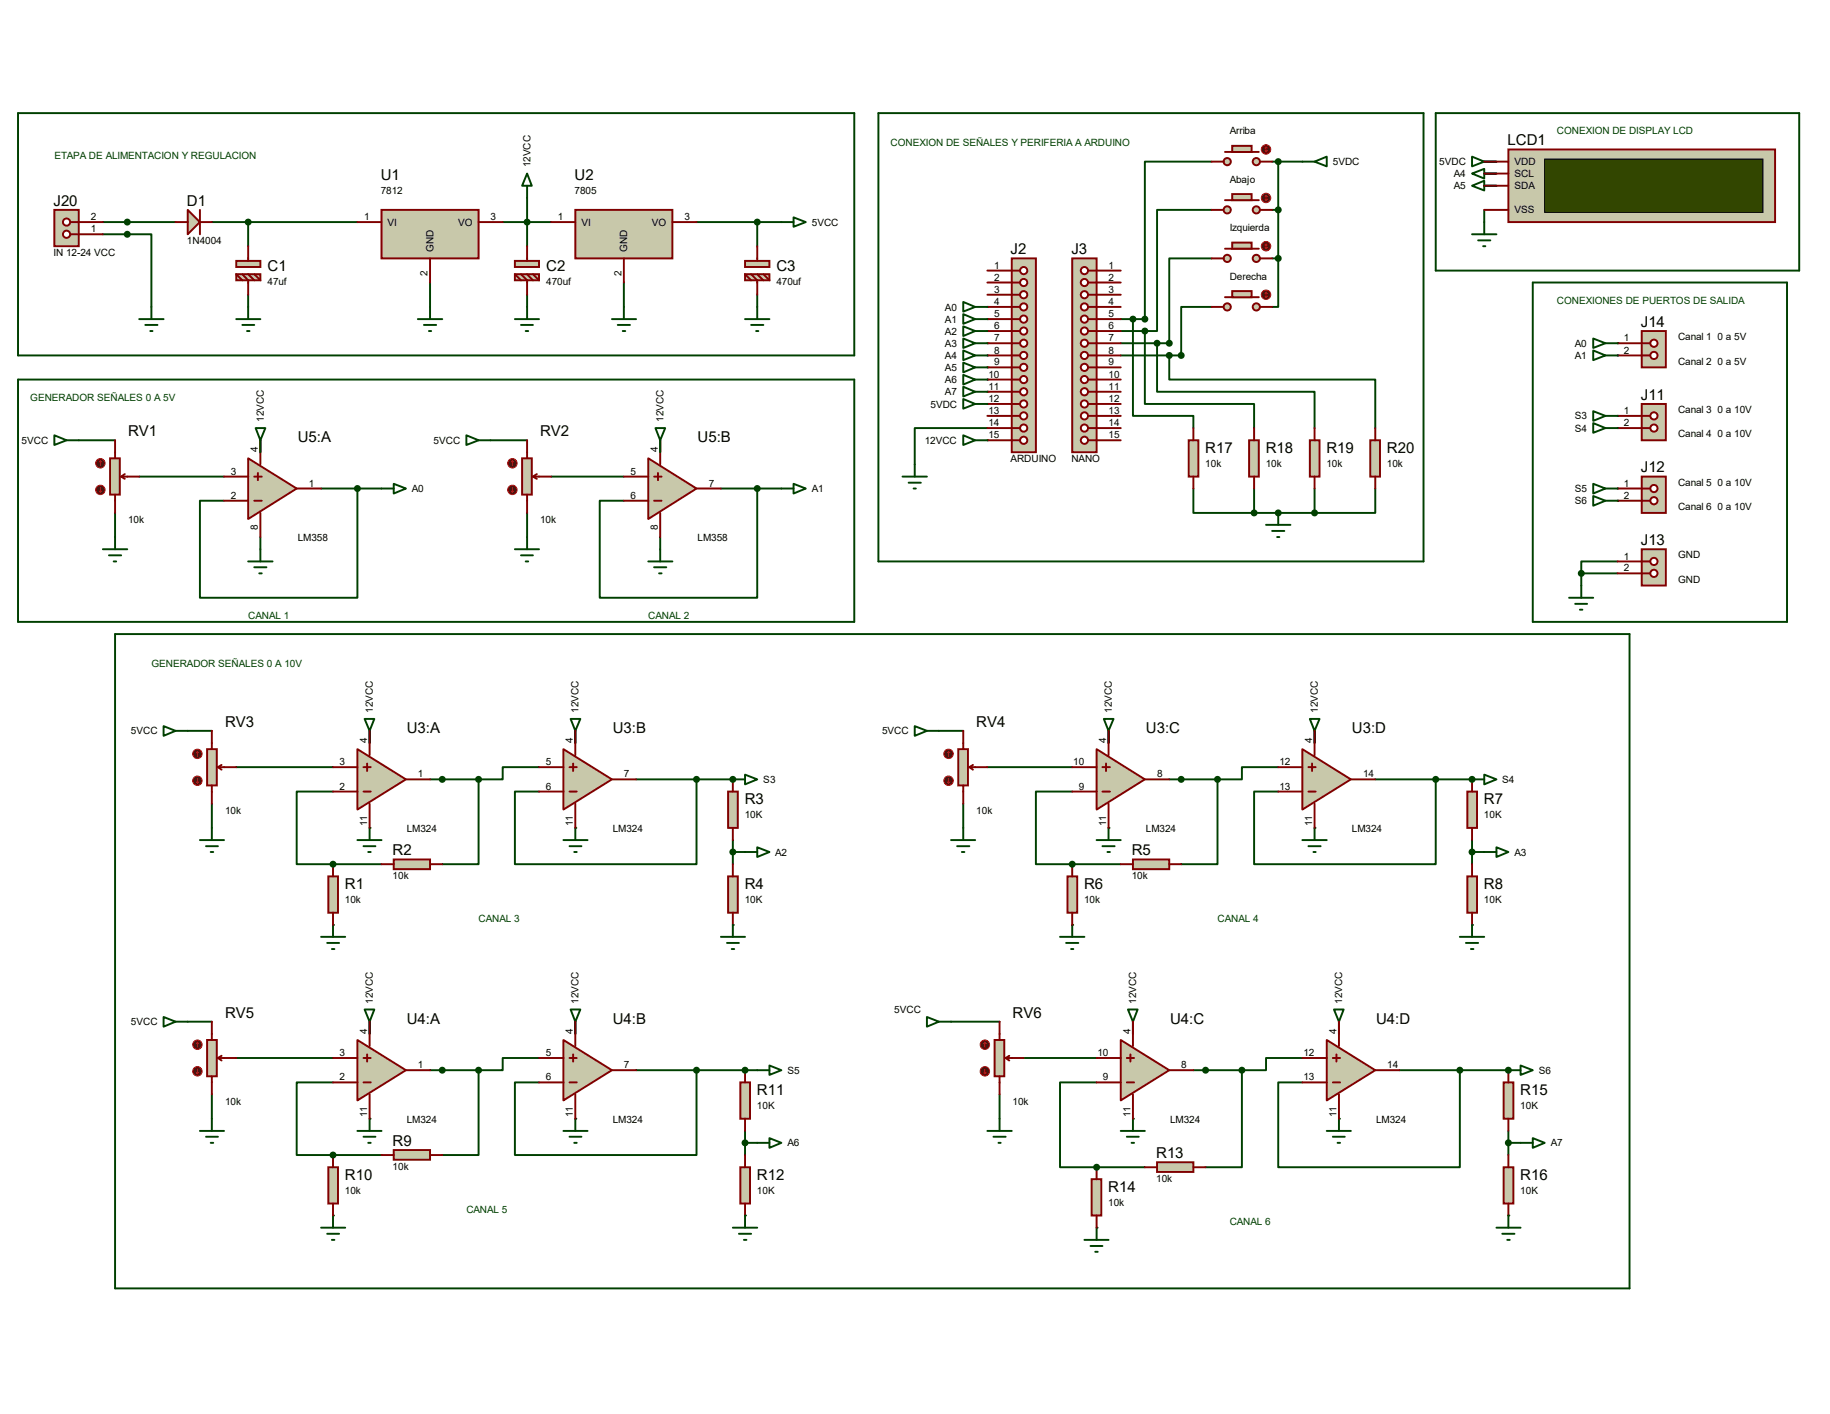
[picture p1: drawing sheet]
<svg xmlns="http://www.w3.org/2000/svg" width="279mm" height="216mm" viewBox="0 0 279 216" stroke-linecap="round" stroke-linejoin="round" font-family="sans-serif">
<defs><g id="words">
<g font-size="2.3">
<text x="230.2" y="22.1">LCD1</text>
<text x="58.1" y="27.5">U1</text>
<text x="87.7" y="27.5">U2</text>
<text x="8.2" y="31.4">J20</text>
<text x="28.5" y="31.4">D1</text>
<text x="40.9" y="41.4">C1</text>
<text x="83.4" y="41.4">C2</text>
<text x="118.5" y="41.4">C3</text>
<text x="154.3" y="38.8">J2</text>
<text x="163.6" y="38.8">J3</text>
<text x="250.5" y="49.9">J14</text>
<text x="250.5" y="61">J11</text>
<text x="19.6" y="66.5">RV1</text>
<text x="45.5" y="67.5">U5:A</text>
<text x="82.5" y="66.5">RV2</text>
<text x="106.5" y="67.5">U5:B</text>
<text x="184" y="69.1">R17</text>
<text x="193.3" y="69.1">R18</text>
<text x="202.5" y="69.1">R19</text>
<text x="211.8" y="69.1">R20</text>
<text x="250.5" y="72.1">J12</text>
<text x="250.5" y="83.2">J13</text>
<text x="34.4" y="111">RV3</text>
<text x="62.1" y="111.9">U3:A</text>
<text x="93.6" y="111.9">U3:B</text>
<text x="149.1" y="111">RV4</text>
<text x="175" y="111.9">U3:C</text>
<text x="206.4" y="111.9">U3:D</text>
<text x="113.7" y="122.8">R3</text>
<text x="226.6" y="122.8">R7</text>
<text x="59.9" y="130.6">R2</text>
<text x="172.8" y="130.6">R5</text>
<text x="52.7" y="135.7">R1</text>
<text x="113.7" y="135.7">R4</text>
<text x="165.5" y="135.7">R6</text>
<text x="226.6" y="135.7">R8</text>
<text x="34.4" y="155.4">RV5</text>
<text x="154.6" y="155.4">RV6</text>
<text x="62.1" y="156.3">U4:A</text>
<text x="93.6" y="156.3">U4:B</text>
<text x="178.6" y="156.3">U4:C</text>
<text x="210.1" y="156.3">U4:D</text>
<text x="115.6" y="167.2">R11</text>
<text x="232.1" y="167.2">R15</text>
<text x="59.9" y="175">R9</text>
<text x="176.5" y="176.8">R13</text>
<text x="52.7" y="180.1">R10</text>
<text x="115.6" y="180.1">R12</text>
<text x="169.2" y="182">R14</text>
<text x="232.1" y="180.1">R16</text>
</g>
<g font-size="1.5" fill="#004000">
<text x="136" y="22.4">CONEXION DE SEÑALES Y PERIFERIA A ARDUINO</text>
<text x="237.7" y="20.5">CONEXION DE DISPLAY LCD</text>
<text x="8.3" y="24.2">ETAPA DE ALIMENTACION Y REGULACION</text>
<text x="237.7" y="46.4">CONEXIONES DE PUERTOS DE SALIDA</text>
<text x="4.6" y="61.2">GENERADOR SEÑALES 0 A 5V</text>
<text x="37.9" y="94.5">CANAL 1</text>
<text x="99" y="94.5">CANAL 2</text>
<text x="23.1" y="101.9">GENERADOR SEÑALES 0 A 10V</text>
<text x="73.1" y="140.8">CANAL 3</text>
<text x="185.9" y="140.8">CANAL 4</text>
<text x="71.2" y="185.2">CANAL 5</text>
<text x="187.7" y="187">CANAL 6</text>
</g>
<g font-size="1.5">
<text x="187.7" y="20.5">Arriba</text>
<text x="58.1" y="29.6">7812</text>
<text x="81" y="25.6" transform="rotate(-90 81 25.6)">12VCC</text>
<text x="87.7" y="29.6">7805</text>
<text x="187.7" y="27.9">Abajo</text>
<text x="203.5" y="25.2">5VDC</text>
<text x="219.8" y="25.2">5VDC</text>
<text x="222" y="27.1">A4</text>
<text x="222" y="28.9">A5</text>
<text x="231.2" y="27.1">SCL</text>
<text x="231.2" y="25.2">VDD</text>
<text x="231.2" y="28.9">SDA</text>
<text x="13.8" y="35.5">1</text>
<text x="13.8" y="33.6">2</text>
<text x="55.6" y="33.6">1</text>
<text x="59.2" y="34.5">VI</text>
<text x="69.9" y="34.5">VO</text>
<text x="74.9" y="33.6">3</text>
<text x="85.2" y="33.6">1</text>
<text x="88.8" y="34.5">VI</text>
<text x="99.5" y="34.5">VO</text>
<text x="104.5" y="33.6">3</text>
<text x="124" y="34.5">5VCC</text>
<text x="187.7" y="35.3">Izquierda</text>
<text x="231.2" y="32.6">VSS</text>
<text x="8.2" y="39.2">IN 12-24 VCC</text>
<text x="28.5" y="37.3">1N4004</text>
<text x="66.2" y="38.5" transform="rotate(-90 66.2 38.5)">GND</text>
<text x="95.8" y="38.5" transform="rotate(-90 95.8 38.5)">GND</text>
<text x="151.8" y="41">1</text>
<text x="169.2" y="41">1</text>
<text x="40.9" y="43.5">47uf</text>
<text x="65.3" y="42.2" transform="rotate(-90 65.3 42.2)">2</text>
<text x="83.4" y="43.5">470uf</text>
<text x="94.9" y="42.2" transform="rotate(-90 94.9 42.2)">2</text>
<text x="118.5" y="43.5">470uf</text>
<text x="144.3" y="47.4">A0</text>
<text x="151.8" y="42.8">2</text>
<text x="151.8" y="44.7">3</text>
<text x="151.8" y="46.6">4</text>
<text x="169.2" y="42.8">2</text>
<text x="169.2" y="44.7">3</text>
<text x="169.2" y="46.6">4</text>
<text x="187.7" y="42.7">Derecha</text>
<text x="144.3" y="49.3">A1</text>
<text x="144.3" y="51.1">A2</text>
<text x="144.3" y="53">A3</text>
<text x="151.8" y="48.4">5</text>
<text x="151.8" y="50.2">6</text>
<text x="151.8" y="52.1">7</text>
<text x="151.8" y="54">8</text>
<text x="169.2" y="48.4">5</text>
<text x="169.2" y="50.2">6</text>
<text x="169.2" y="52.1">7</text>
<text x="169.2" y="54">8</text>
<text x="240.5" y="53">A0</text>
<text x="247.9" y="52.1">1</text>
<text x="247.9" y="54">2</text>
<text x="256.2" y="51.9">Canal 1 0 a 5V</text>
<text x="144.3" y="54.8">A4</text>
<text x="144.3" y="56.6">A5</text>
<text x="144.3" y="58.5">A6</text>
<text x="150.9" y="57.7">10</text>
<text x="150.9" y="59.5">11</text>
<text x="151.8" y="55.8">9</text>
<text x="169.2" y="55.8">9</text>
<text x="169.2" y="57.7">10</text>
<text x="169.2" y="59.5">11</text>
<text x="240.5" y="54.8">A1</text>
<text x="256.2" y="55.7">Canal 2 0 a 5V</text>
<text x="40.3" y="64.4" transform="rotate(-90 40.3 64.4)">12VCC</text>
<text x="101.3" y="64.4" transform="rotate(-90 101.3 64.4)">12VCC</text>
<text x="142.1" y="62.2">5VDC</text>
<text x="144.3" y="60.4">A7</text>
<text x="150.9" y="61.4">12</text>
<text x="150.9" y="63.2">13</text>
<text x="150.9" y="65.1">14</text>
<text x="169.2" y="61.4">12</text>
<text x="169.2" y="63.2">13</text>
<text x="169.2" y="65.1">14</text>
<text x="240.5" y="64.1">S3</text>
<text x="240.5" y="65.9">S4</text>
<text x="247.9" y="63.2">1</text>
<text x="247.9" y="65.1">2</text>
<text x="256.2" y="63.1">Canal 3 0 a 10V</text>
<text x="3.3" y="67.8">5VCC</text>
<text x="39.4" y="69" transform="rotate(-90 39.4 69)">4</text>
<text x="66.2" y="67.8">5VCC</text>
<text x="100.4" y="69" transform="rotate(-90 100.4 69)">4</text>
<text x="141.2" y="67.8">12VCC</text>
<text x="150.9" y="66.9">15</text>
<text x="154.3" y="70.6">ARDUINO</text>
<text x="163.6" y="70.6">NANO</text>
<text x="169.2" y="66.9">15</text>
<text x="184" y="71.2">10k</text>
<text x="193.3" y="71.2">10k</text>
<text x="202.5" y="71.2">10k</text>
<text x="211.8" y="71.2">10k</text>
<text x="256.2" y="66.8">Canal 4 0 a 10V</text>
<text x="35.2" y="72.5">3</text>
<text x="35.2" y="76.2">2</text>
<text x="47.2" y="74.3">1</text>
<text x="62.9" y="75.1">A0</text>
<text x="96.3" y="72.5">5</text>
<text x="96.3" y="76.2">6</text>
<text x="108.2" y="74.3">7</text>
<text x="124" y="75.1">A1</text>
<text x="240.5" y="75.1">S5</text>
<text x="240.5" y="77">S6</text>
<text x="247.9" y="74.3">1</text>
<text x="247.9" y="76.2">2</text>
<text x="256.2" y="74.2">Canal 5 0 a 10V</text>
<text x="256.2" y="77.9">Canal 6 0 a 10V</text>
<text x="19.6" y="79.8">10k</text>
<text x="39.4" y="81" transform="rotate(-90 39.4 81)">8</text>
<text x="45.5" y="82.6">LM358</text>
<text x="82.5" y="79.8">10k</text>
<text x="100.4" y="81" transform="rotate(-90 100.4 81)">8</text>
<text x="106.5" y="82.6">LM358</text>
<text x="247.9" y="85.4">1</text>
<text x="247.9" y="87.2">2</text>
<text x="256.2" y="85.3">GND</text>
<text x="256.2" y="88.9">GND</text>
<text x="20" y="112.1">5VCC</text>
<text x="56" y="113.4" transform="rotate(-90 56 113.4)">4</text>
<text x="56.9" y="108.8" transform="rotate(-90 56.9 108.8)">12VCC</text>
<text x="87.5" y="113.4" transform="rotate(-90 87.5 113.4)">4</text>
<text x="88.3" y="108.8" transform="rotate(-90 88.3 108.8)">12VCC</text>
<text x="134.7" y="112.1">5VCC</text>
<text x="168.9" y="113.4" transform="rotate(-90 168.9 113.4)">4</text>
<text x="169.8" y="108.8" transform="rotate(-90 169.8 108.8)">12VCC</text>
<text x="200.3" y="113.4" transform="rotate(-90 200.3 113.4)">4</text>
<text x="201.2" y="108.8" transform="rotate(-90 201.2 108.8)">12VCC</text>
<text x="51.9" y="116.8">3</text>
<text x="63.8" y="118.7">1</text>
<text x="83.3" y="116.8">5</text>
<text x="95.2" y="118.7">7</text>
<text x="116.5" y="119.5">S3</text>
<text x="163.9" y="116.8">10</text>
<text x="176.7" y="118.7">8</text>
<text x="195.3" y="116.8">12</text>
<text x="208.1" y="118.7">14</text>
<text x="229.4" y="119.5">S4</text>
<text x="34.4" y="124.2">10k</text>
<text x="51.9" y="120.6">2</text>
<text x="83.3" y="120.6">6</text>
<text x="113.7" y="124.9">10K</text>
<text x="149.1" y="124.2">10k</text>
<text x="164.7" y="120.6">9</text>
<text x="195.3" y="120.6">13</text>
<text x="226.6" y="124.9">10K</text>
<text x="56" y="126.2" transform="rotate(-90 56 126.2)">11</text>
<text x="62.1" y="127">LM324</text>
<text x="87.5" y="126.2" transform="rotate(-90 87.5 126.2)">11</text>
<text x="93.6" y="127">LM324</text>
<text x="118.4" y="130.6">A2</text>
<text x="168.9" y="126.2" transform="rotate(-90 168.9 126.2)">11</text>
<text x="175" y="127">LM324</text>
<text x="200.3" y="126.2" transform="rotate(-90 200.3 126.2)">11</text>
<text x="206.4" y="127">LM324</text>
<text x="231.2" y="130.6">A3</text>
<text x="52.7" y="137.8">10k</text>
<text x="59.9" y="134.2">10k</text>
<text x="113.7" y="137.8">10K</text>
<text x="165.5" y="137.8">10k</text>
<text x="172.8" y="134.2">10k</text>
<text x="226.6" y="137.8">10K</text>
<text x="56.9" y="153.2" transform="rotate(-90 56.9 153.2)">12VCC</text>
<text x="88.3" y="153.2" transform="rotate(-90 88.3 153.2)">12VCC</text>
<text x="136.5" y="154.7">5VCC</text>
<text x="173.5" y="153.2" transform="rotate(-90 173.5 153.2)">12VCC</text>
<text x="204.9" y="153.2" transform="rotate(-90 204.9 153.2)">12VCC</text>
<text x="20" y="156.5">5VCC</text>
<text x="51.9" y="161.2">3</text>
<text x="56" y="157.9" transform="rotate(-90 56 157.9)">4</text>
<text x="83.3" y="161.2">5</text>
<text x="87.5" y="157.9" transform="rotate(-90 87.5 157.9)">4</text>
<text x="167.6" y="161.2">10</text>
<text x="172.6" y="157.9" transform="rotate(-90 172.6 157.9)">4</text>
<text x="199" y="161.2">12</text>
<text x="204" y="157.9" transform="rotate(-90 204 157.9)">4</text>
<text x="51.9" y="165">2</text>
<text x="63.8" y="163.1">1</text>
<text x="83.3" y="165">6</text>
<text x="95.2" y="163.1">7</text>
<text x="120.2" y="164">S5</text>
<text x="168.4" y="165">9</text>
<text x="180.3" y="163.1">8</text>
<text x="199" y="165">13</text>
<text x="211.8" y="163.1">14</text>
<text x="234.9" y="164">S6</text>
<text x="34.4" y="168.7">10k</text>
<text x="56" y="170.6" transform="rotate(-90 56 170.6)">11</text>
<text x="62.1" y="171.4">LM324</text>
<text x="87.5" y="170.6" transform="rotate(-90 87.5 170.6)">11</text>
<text x="93.6" y="171.4">LM324</text>
<text x="115.6" y="169.3">10K</text>
<text x="154.6" y="168.7">10k</text>
<text x="172.6" y="170.6" transform="rotate(-90 172.6 170.6)">11</text>
<text x="178.6" y="171.4">LM324</text>
<text x="204" y="170.6" transform="rotate(-90 204 170.6)">11</text>
<text x="210.1" y="171.4">LM324</text>
<text x="232.1" y="169.3">10K</text>
<text x="59.9" y="178.6">10k</text>
<text x="120.2" y="175">A6</text>
<text x="236.8" y="175">A7</text>
<text x="52.7" y="182.2">10k</text>
<text x="115.6" y="182.2">10K</text>
<text x="169.2" y="184.1">10k</text>
<text x="176.5" y="180.5">10k</text>
<text x="232.1" y="182.2">10K</text>
</g>
</g></defs>
<g fill="none" stroke="#004000" stroke-width=".3">
<path d="M15.7 35.8h7.4v11.1M15.7 33.9h11.1M32.3 33.9h22.3M37.9 33.9v3.7M76.8 33.9h7.4M80.5 30.2v7.4M106.3 33.9h13M115.6 33.9v3.7M185 32h-8.3v18.5h-1.9M185 24.7h-10.2v24h-3.7M185 39.5h-6.5v12.9h-7.4M194.2 24.7h4.6"/>
<path d="M194.2 32h1M194.2 39.5h1M195.2 39.5v7.4h-1M195.2 24.7v14.8M226.6 24.7h1.9M226.6 32v1.9M226.6 26.5h1.9M226.6 28.4h1.9M37.9 45v1.9M65.7 43.1v3.8M80.5 45v1.9M95.2 43.1v3.8"/>
<path d="M115.6 45v1.9M150.7 46.9h.1M150.7 48.7h.1M150.7 50.5h.1M150.7 52.4h.1M150.7 54.3h.1M150.7 56.1h.1M150.7 58h.1M150.7 59.8h.1M171.1 50.5h3.7M173 48.7v14.8h9.2v1.9M174.8 50.5v11.2h16.7v3.7"/>
<path d="M176.7 52.4v7.4h24v5.6M178.5 54.3v3.7h31.5v7.4M185 46.9h-4.7v7.4h-9.2M247 52.4h.1M247 54.3h.1M12 67.2h5.6M17.6 78.3v3.7M21.3 72.8h12.9M39.8 67.2v1.8M49 74.6h9.3M54.6 74.6v16.7h-24.1v-14.8h3.7M74.9 67.2h5.6"/>
<path d="M80.5 78.3v3.7M84.2 72.8h11M100.8 67.2v1.8M110.1 74.6h9.2M115.6 74.6v16.7h-24v-14.8h3.6M150.7 67.2h.1M150.7 61.7h.1M150.7 65.4h-11v5.5M182.2 74.6v3.7h9.3M191.5 74.6v3.7M191.5 78.3h9.2M195.2 78.3h.1"/>
<path d="M200.7 74.6v3.7M210 74.6v3.7h-9.3M247 63.5h.1M247 65.4h.1M247 74.6h.1M247 76.5h.1M39.8 82v1.9M100.8 82v1.9M241.4 87.5v1.9M241.4 87.5h5.6M247 85.7h-5.6v1.8M28.7 111.6h3.6"/>
<path d="M36.1 117.1h14.7M56.4 111.6v1.9M65.7 119h7.4M73.1 119v13h-5.6M82.3 117.1h-5.5v1.9h-3.7M87.8 111.6v1.9M97.1 119h14.8M106.3 119v13h-27.7v-11.1h3.7M111.9 119h.1M143.3 111.6h3.8M150.7 117.1h13M169.2 111.6v1.9"/>
<path d="M178.5 119h7.4M185.9 119v13h-5.6M195.2 117.1h-5.6v1.9h-3.7M200.7 111.6v1.9M210 119h14.7M219.2 119v13h-27.7v-11.1h3.7M224.7 119h.1M32.3 122.7v3.7M50.8 132h.1M50.8 120.9h-5.5v11.1h5.5M50.8 132h7.5M56.4 126.4h.1"/>
<path d="M87.8 126.4h.1M111.9 128.3v3.7M111.9 130.1h1.8M147.1 122.7v3.7M163.7 132h.1M163.7 120.9h-5.5v11.1h5.5M163.7 132h7.4M169.2 126.4h.1M200.7 126.4h.1M224.7 130.1h1.9M224.7 128.3v3.7M28.7 156h3.6"/>
<path d="M50.8 141.2h.1M56.4 156v1.9M87.8 156v1.9M111.9 141.2h.1M145.2 156h7.4M163.7 141.2h.1M173 156v1.9M204.4 156v1.9M224.7 141.2h.1M32.3 167.1v3.7M36.1 161.5h14.7M50.8 176.4h.1"/>
<path d="M50.8 165.3h-5.5v11.1h5.5M50.8 176.4h7.5M56.4 170.8h.1M65.7 163.4h7.4M73.1 163.4v13h-5.6M82.3 161.5h-5.5v1.9h-3.7M87.8 170.8h.1M97.1 163.4h18.5M106.3 163.4v13h-27.7v-11.1h3.7M113.7 163.4h.1M113.7 172.7v3.7M113.7 174.5h1.9"/>
<path d="M152.6 167.1v3.7M156.3 161.5h11.1M167.4 178.2h.1M167.4 165.3h-5.6v12.9h5.6M167.4 178.2h7.4M173 170.8h.1M182.2 163.4h7.4M189.6 163.4v14.8h-5.5M198.8 161.5h-5.5v1.9h-3.7M204.4 170.8h.1M213.7 163.4h16.6M222.9 163.4v14.8h-27.7v-12.9h3.6"/>
<path d="M230.3 163.4h.1M230.3 174.5h1.9M230.3 172.7v3.7M50.8 185.6h.1M113.7 185.6h.1M167.4 187.5h.1M230.3 185.6h.1"/>
</g>
<path d="M58.3 32h14.8v7.5h-14.8z" fill="#c8c8aa" stroke="#800000" stroke-width=".3"/>
<path d="M54.6 33.9h3.7M65.7 39.5v3.6M73.1 33.9h3.7" fill="none" stroke="#800000" stroke-width=".3"/>
<path d="M87.8 32h14.9v7.5h-14.9z" fill="#c8c8aa" stroke="#800000" stroke-width=".3"/>
<path d="M84.2 33.9h3.6M95.2 39.5v3.6M102.7 33.9h3.6" fill="none" stroke="#800000" stroke-width=".3"/>
<circle cx="37.9" cy="33.9" r=".38" fill="#004000" stroke="#004000" stroke-width=".3"/>
<path d="M36.1 48.7h3.7M37 49.6h1.8M37.7 50.5h.4M37.9 46.9v1.8" fill="none" stroke="#004000" stroke-width=".3"/>
<g fill="#c8c8aa" stroke="#800000" stroke-width=".3">
<path d="M36.1 39.8h3.7v1h-3.7z"/>
<path d="M36.1 41.9h3.7v.9h-3.7z"/>
</g>
<path d="M37.9 37.6v2.2M36.1 41.9l.9 .9M37 41.9l.9 .9v2.2M37.9 41.9l.9 .9M38.8 41.9l1 .9" fill="none" stroke="#800000" stroke-width=".3"/>
<g fill="#c8c8aa" stroke="#800000" stroke-width=".3">
<path d="M78.6 39.8h3.7v1h-3.7z"/>
<path d="M78.6 41.9h3.7v.9h-3.7z"/>
</g>
<path d="M80.5 37.6v2.2M78.6 41.9l.9 .9M79.5 41.9l1 .9v2.2M80.5 41.9l.9 .9M81.4 41.9l.9 .9" fill="none" stroke="#800000" stroke-width=".3"/>
<circle cx="80.5" cy="33.9" r=".38" fill="#004000" stroke="#004000" stroke-width=".3"/>
<g fill="#c8c8aa" stroke="#800000" stroke-width=".3">
<path d="M113.7 39.8h3.8v1h-3.8z"/>
<path d="M113.7 41.9h3.8v.9h-3.8z"/>
</g>
<path d="M115.6 37.6v2.2M113.7 41.9l1 .9M114.7 41.9l.9 .9v2.2M115.6 41.9l.9 .9M116.5 41.9l1 .9" fill="none" stroke="#800000" stroke-width=".3"/>
<g fill="none" stroke="#004000" stroke-width=".3">
<path d="M80.5 26.5l.7 1.9h-1.5zM80.5 28.4v1.8M119.3 33.9h1.9M121.2 33.2l1.8 .7-1.8 .7zM21.3 48.7h3.7M22.2 49.6h1.8M22.9 50.5h.4M23.1 46.9v1.8M63.8 48.7h3.7M64.7 49.6h1.9M65.5 50.5h.3M65.7 46.9v1.8"/>
<path d="M78.6 48.7h3.7M79.5 49.6h1.9M80.3 50.5h.3M80.5 46.9v1.8M93.4 48.7h3.7M94.3 49.6h1.9M95.1 50.5h.4M95.2 46.9v1.8M113.7 48.7h3.8M114.7 49.6h1.8M115.4 50.5h.4M115.6 46.9v1.8"/>
<path d="M55.7 109.8h1.4l-.7 1.8zM56.4 111.6v1.9M87.1 109.8h1.5l-.8 1.8zM87.8 111.6v1.9M54.6 128.3h3.7M55.5 129.2h1.8M56.2 130.1h.4M56.4 126.4v1.9M86 128.3h3.7M87 129.2h1.8M87.7 130.1h.4M87.8 126.4v1.9"/>
</g>
<circle cx="115.6" cy="33.9" r=".38" fill="#004000" stroke="#004000" stroke-width=".3"/>
<path d="M60.1 131.2h5.6v1.5h-5.6z" fill="#c8c8aa" stroke="#800000" stroke-width=".3"/>
<path d="M58.3 132h1.8M65.7 132h1.8" fill="none" stroke="#800000" stroke-width=".3"/>
<path d="M49 143h3.7M50 144h1.8M50.7 144.9h.4M50.8 141.2v1.8" fill="none" stroke="#004000" stroke-width=".3"/>
<circle cx="106.3" cy="119" r=".38" fill="#004000" stroke="#004000" stroke-width=".3"/>
<path d="M54.6 114.4l7.4 4.6-7.4 4.6z" fill="#c8c8aa" stroke="#800000" stroke-width=".3"/>
<path d="M50.8 117.1h3.8M55.5 117.1h1.1M56 116.6v1.1M56.4 111.6v3.7M62 119h3.7M50.8 120.9h3.8M55.5 120.9h1.1M56.4 122.7v3.7" fill="none" stroke="#800000" stroke-width=".3"/>
<path d="M86 114.4l7.4 4.6-7.4 4.6z" fill="#c8c8aa" stroke="#800000" stroke-width=".3"/>
<path d="M82.3 117.1h3.7M87 117.1h1.1M87.5 116.6v1.1M87.8 111.6v3.7M93.4 119h3.7M82.3 120.9h3.7M87 120.9h1.1M87.8 122.7v3.7" fill="none" stroke="#800000" stroke-width=".3"/>
<circle cx="67.5" cy="119" r=".38" fill="#004000" stroke="#004000" stroke-width=".3"/>
<path d="M50.1 133.8h1.5v5.6h-1.5z" fill="#c8c8aa" stroke="#800000" stroke-width=".3"/>
<path d="M50.8 132v1.8M50.8 139.4v1.8" fill="none" stroke="#800000" stroke-width=".3"/>
<g fill="#004000" stroke="#004000" stroke-width=".3">
<circle cx="50.8" cy="132" r=".38"/>
<circle cx="73.1" cy="119" r=".38"/>
</g>
<path d="M111.2 120.9h1.4v5.5h-1.4z" fill="#c8c8aa" stroke="#800000" stroke-width=".3"/>
<path d="M111.9 119v1.9M111.9 126.4v1.9" fill="none" stroke="#800000" stroke-width=".3"/>
<path d="M111.2 133.8h1.4v5.6h-1.4z" fill="#c8c8aa" stroke="#800000" stroke-width=".3"/>
<path d="M111.9 132v1.8M111.9 139.4v1.8" fill="none" stroke="#800000" stroke-width=".3"/>
<g fill="none" stroke="#004000" stroke-width=".3">
<path d="M111.9 119h1.8M113.7 118.3l1.9 .7-1.9 .8zM168.5 109.8h1.5l-.8 1.8zM169.2 111.6v1.9M200 109.8h1.5l-.8 1.8zM200.7 111.6v1.9M113.7 130.1h1.9M115.6 129.4l1.9 .7-1.9 .8zM167.4 128.3h3.7M168.3 129.2h1.9M169.1 130.1h.4M169.2 126.4v1.9"/>
<path d="M198.8 128.3h3.8M199.8 129.2h1.8M200.5 130.1h.4M200.7 126.4v1.9M110.1 143h3.6M111 144h1.8M111.7 144.9h.4M111.9 141.2v1.8"/>
</g>
<circle cx="111.9" cy="119" r=".38" fill="#004000" stroke="#004000" stroke-width=".3"/>
<path d="M173 131.2h5.5v1.5h-5.5z" fill="#c8c8aa" stroke="#800000" stroke-width=".3"/>
<path d="M171.1 132h1.9M178.5 132h1.8" fill="none" stroke="#800000" stroke-width=".3"/>
<path d="M161.8 143h3.8M162.8 144h1.8M163.5 144.9h.4M163.7 141.2v1.8" fill="none" stroke="#004000" stroke-width=".3"/>
<circle cx="219.2" cy="119" r=".38" fill="#004000" stroke="#004000" stroke-width=".3"/>
<path d="M167.4 114.4l7.4 4.6-7.4 4.6z" fill="#c8c8aa" stroke="#800000" stroke-width=".3"/>
<path d="M163.7 117.1h3.7M168.3 117.1h1.2M168.9 116.6v1.1M169.2 111.6v3.7M174.8 119h3.7M163.7 120.9h3.7M168.3 120.9h1.2M169.2 122.7v3.7" fill="none" stroke="#800000" stroke-width=".3"/>
<path d="M198.8 114.4l7.4 4.6-7.4 4.6z" fill="#c8c8aa" stroke="#800000" stroke-width=".3"/>
<path d="M195.2 117.1h3.6M199.8 117.1h1.1M200.3 116.6v1.1M200.7 111.6v3.7M206.2 119h3.8M195.2 120.9h3.6M199.8 120.9h1.1M200.7 122.7v3.7" fill="none" stroke="#800000" stroke-width=".3"/>
<circle cx="180.3" cy="119" r=".38" fill="#004000" stroke="#004000" stroke-width=".3"/>
<path d="M163 133.8h1.5v5.6h-1.5z" fill="#c8c8aa" stroke="#800000" stroke-width=".3"/>
<path d="M163.7 132v1.8M163.7 139.4v1.8" fill="none" stroke="#800000" stroke-width=".3"/>
<g fill="#004000" stroke="#004000" stroke-width=".3">
<circle cx="163.7" cy="132" r=".38"/>
<circle cx="185.9" cy="119" r=".38"/>
</g>
<path d="M224 120.9h1.5v5.5h-1.5z" fill="#c8c8aa" stroke="#800000" stroke-width=".3"/>
<path d="M224.7 119v1.9M224.7 126.4v1.9" fill="none" stroke="#800000" stroke-width=".3"/>
<path d="M224 133.8h1.5v5.6h-1.5z" fill="#c8c8aa" stroke="#800000" stroke-width=".3"/>
<path d="M224.7 132v1.8M224.7 139.4v1.8" fill="none" stroke="#800000" stroke-width=".3"/>
<g fill="none" stroke="#004000" stroke-width=".3">
<path d="M224.7 119h1.9M226.6 118.3l1.9 .7-1.9 .8zM226.6 130.1h1.9M228.5 129.4l1.8 .7-1.8 .8zM55.7 154.1h1.4l-.7 1.9zM56.4 156v1.9M87.1 154.1h1.5l-.8 1.9zM87.8 156v1.9M222.9 143h3.7M223.8 144h1.9M224.6 144.9h.4M224.7 141.2v1.8"/>
<path d="M54.6 172.7h3.7M55.5 173.6h1.8M56.2 174.5h.4M56.4 170.8v1.9M86 172.7h3.7M87 173.6h1.8M87.7 174.5h.4M87.8 170.8v1.9"/>
</g>
<circle cx="224.7" cy="119" r=".38" fill="#004000" stroke="#004000" stroke-width=".3"/>
<path d="M60.1 175.6h5.6v1.5h-5.6z" fill="#c8c8aa" stroke="#800000" stroke-width=".3"/>
<path d="M58.3 176.4h1.8M65.7 176.4h1.8" fill="none" stroke="#800000" stroke-width=".3"/>
<path d="M49 187.5h3.7M50 188.4h1.8M50.7 189.3h.4M50.8 185.6v1.9" fill="none" stroke="#004000" stroke-width=".3"/>
<circle cx="106.3" cy="163.4" r=".38" fill="#004000" stroke="#004000" stroke-width=".3"/>
<path d="M54.6 158.8l7.4 4.6-7.4 4.6z" fill="#c8c8aa" stroke="#800000" stroke-width=".3"/>
<path d="M56.4 156v3.7M50.8 165.3h3.8M50.8 161.5h3.8M55.5 165.3h1.1M55.5 161.5h1.1M56 161v1.1M56.4 167.1v3.7M62 163.4h3.7" fill="none" stroke="#800000" stroke-width=".3"/>
<path d="M86 158.8l7.4 4.6-7.4 4.6z" fill="#c8c8aa" stroke="#800000" stroke-width=".3"/>
<path d="M87.8 156v3.7M82.3 165.3h3.7M82.3 161.5h3.7M87 165.3h1.1M87 161.5h1.1M87.5 161v1.1M87.8 167.1v3.7M93.4 163.4h3.7" fill="none" stroke="#800000" stroke-width=".3"/>
<circle cx="67.5" cy="163.4" r=".38" fill="#004000" stroke="#004000" stroke-width=".3"/>
<path d="M50.1 178.2h1.5v5.6h-1.5z" fill="#c8c8aa" stroke="#800000" stroke-width=".3"/>
<path d="M50.8 176.4v1.8M50.8 183.8v1.8" fill="none" stroke="#800000" stroke-width=".3"/>
<g fill="#004000" stroke="#004000" stroke-width=".3">
<circle cx="50.8" cy="176.4" r=".38"/>
<circle cx="73.1" cy="163.4" r=".38"/>
</g>
<path d="M113 165.3h1.5v5.5h-1.5z" fill="#c8c8aa" stroke="#800000" stroke-width=".3"/>
<path d="M113.7 163.4v1.9M113.7 170.8v1.9" fill="none" stroke="#800000" stroke-width=".3"/>
<path d="M113 178.2h1.5v5.6h-1.5z" fill="#c8c8aa" stroke="#800000" stroke-width=".3"/>
<path d="M113.7 176.4v1.8M113.7 183.8v1.8" fill="none" stroke="#800000" stroke-width=".3"/>
<g fill="none" stroke="#004000" stroke-width=".3">
<path d="M172.2 154.1h1.5l-.7 1.9zM173 156v1.9M203.7 154.1h1.4l-.7 1.9zM204.4 156v1.9M115.6 163.4h1.9M115.6 174.5h1.9M117.5 162.7l1.8 .7-1.8 .7zM117.5 173.8l1.8 .7-1.8 .8zM171.1 172.7h3.7M172 173.6h1.9M172.8 174.5h.3M173 170.8v1.9"/>
<path d="M202.6 172.7h3.6M203.5 173.6h1.8M204.2 174.5h.4M204.4 170.8v1.9M111.9 187.5h3.7M112.8 188.4h1.9M113.6 189.3h.4M113.7 185.6v1.9"/>
</g>
<circle cx="113.7" cy="163.4" r=".38" fill="#004000" stroke="#004000" stroke-width=".3"/>
<path d="M176.7 177.5h5.5v1.4h-5.5z" fill="#c8c8aa" stroke="#800000" stroke-width=".3"/>
<path d="M174.8 178.2h1.9M182.2 178.2h1.9" fill="none" stroke="#800000" stroke-width=".3"/>
<path d="M165.6 189.3h3.6M166.5 190.2h1.8M167.2 191.1h.4M167.4 187.5v1.8" fill="none" stroke="#004000" stroke-width=".3"/>
<circle cx="222.9" cy="163.4" r=".38" fill="#004000" stroke="#004000" stroke-width=".3"/>
<path d="M171.1 158.8l7.4 4.6-7.4 4.6z" fill="#c8c8aa" stroke="#800000" stroke-width=".3"/>
<path d="M173 156v3.7M167.4 165.3h3.7M167.4 161.5h3.7M172 165.3h1.1M172 161.5h1.1M172.6 161v1.1M173 167.1v3.7M178.5 163.4h3.7" fill="none" stroke="#800000" stroke-width=".3"/>
<path d="M202.6 158.8l7.4 4.6-7.4 4.6z" fill="#c8c8aa" stroke="#800000" stroke-width=".3"/>
<path d="M204.4 156v3.7M198.8 165.3h3.8M198.8 161.5h3.8M203.5 165.3h1.1M203.5 161.5h1.1M204 161v1.1M204.4 167.1v3.7M210 163.4h3.7" fill="none" stroke="#800000" stroke-width=".3"/>
<circle cx="184.1" cy="163.4" r=".38" fill="#004000" stroke="#004000" stroke-width=".3"/>
<path d="M166.7 180h1.4v5.6h-1.4z" fill="#c8c8aa" stroke="#800000" stroke-width=".3"/>
<path d="M167.4 178.2v1.8M167.4 185.6v1.9" fill="none" stroke="#800000" stroke-width=".3"/>
<g fill="#004000" stroke="#004000" stroke-width=".3">
<circle cx="167.4" cy="178.2" r=".38"/>
<circle cx="189.6" cy="163.4" r=".38"/>
</g>
<path d="M229.6 165.3h1.5v5.5h-1.5z" fill="#c8c8aa" stroke="#800000" stroke-width=".3"/>
<path d="M230.3 163.4v1.9M230.3 170.8v1.9" fill="none" stroke="#800000" stroke-width=".3"/>
<path d="M229.6 178.2h1.5v5.6h-1.5z" fill="#c8c8aa" stroke="#800000" stroke-width=".3"/>
<path d="M230.3 176.4v1.8M230.3 183.8v1.8" fill="none" stroke="#800000" stroke-width=".3"/>
<path d="M230.3 163.4h1.9M232.2 162.7l1.8 .7-1.8 .7zM232.2 174.5h1.8M234 173.8l1.8 .7-1.8 .8zM228.5 187.5h3.7M229.4 188.4h1.8M230.1 189.3h.4M230.3 185.6v1.9" fill="none" stroke="#004000" stroke-width=".3"/>
<circle cx="230.3" cy="163.4" r=".38" fill="#004000" stroke="#004000" stroke-width=".3"/>
<path d="M37.9 70l7.4 4.6-7.4 4.6z" fill="#c8c8aa" stroke="#800000" stroke-width=".3"/>
<path d="M34.2 76.5h3.7M34.2 72.8h3.7M38.8 76.5h1.2M38.8 72.8h1.2M39.4 72.2v1.1M39.8 67.2v3.7M39.8 78.3v3.7M45.3 74.6h3.7" fill="none" stroke="#800000" stroke-width=".3"/>
<path d="M39 65.4h1.5l-.7 1.8zM39.8 67.2v1.8M58.3 74.6h1.8M60.1 73.9l1.9 .7-1.9 .8zM37.9 85.7h3.7M38.8 86.6h1.9M39.6 87.5h.4M39.8 83.9v1.8" fill="none" stroke="#004000" stroke-width=".3"/>
<circle cx="54.6" cy="74.6" r=".38" fill="#004000" stroke="#004000" stroke-width=".3"/>
<path d="M99 70l7.3 4.6-7.3 4.6z" fill="#c8c8aa" stroke="#800000" stroke-width=".3"/>
<path d="M95.2 76.5h3.8M95.2 72.8h3.8M99.9 76.5h1.1M99.9 72.8h1.1M100.5 72.2v1.1M100.8 67.2v3.7M100.8 78.3v3.7M106.3 74.6h3.8" fill="none" stroke="#800000" stroke-width=".3"/>
<path d="M100.1 65.4h1.5l-.8 1.8zM100.8 67.2v1.8M119.3 74.6h1.9M121.2 73.9l1.8 .7-1.8 .8zM99 85.7h3.7M99.9 86.6h1.8M100.6 87.5h.4M100.8 83.9v1.8" fill="none" stroke="#004000" stroke-width=".3"/>
<circle cx="115.6" cy="74.6" r=".38" fill="#004000" stroke="#004000" stroke-width=".3"/>
<path d="M154.5 39.5h3.7v29.5h-3.7z" fill="#c8c8aa" stroke="#800000" stroke-width=".3"/>
<path d="M154.5 41.3h1.2" fill="none" stroke="#800000" stroke-width=".3"/>
<circle cx="156.3" cy="43.1" r=".55" fill="#fff" stroke="#800000" stroke-width=".3"/>
<path d="M154.5 43.1h1.2" fill="none" stroke="#800000" stroke-width=".3"/>
<circle cx="156.3" cy="45" r=".55" fill="#fff" stroke="#800000" stroke-width=".3"/>
<path d="M154.5 45h1.2" fill="none" stroke="#800000" stroke-width=".3"/>
<circle cx="156.3" cy="46.9" r=".55" fill="#fff" stroke="#800000" stroke-width=".3"/>
<path d="M154.5 46.9h1.2" fill="none" stroke="#800000" stroke-width=".3"/>
<circle cx="156.3" cy="48.7" r=".55" fill="#fff" stroke="#800000" stroke-width=".3"/>
<path d="M154.5 48.7h1.2" fill="none" stroke="#800000" stroke-width=".3"/>
<circle cx="156.3" cy="50.5" r=".55" fill="#fff" stroke="#800000" stroke-width=".3"/>
<path d="M154.5 50.5h1.2" fill="none" stroke="#800000" stroke-width=".3"/>
<circle cx="156.3" cy="52.4" r=".55" fill="#fff" stroke="#800000" stroke-width=".3"/>
<path d="M154.5 52.4h1.2" fill="none" stroke="#800000" stroke-width=".3"/>
<circle cx="156.3" cy="54.3" r=".55" fill="#fff" stroke="#800000" stroke-width=".3"/>
<path d="M154.5 54.3h1.2" fill="none" stroke="#800000" stroke-width=".3"/>
<circle cx="156.3" cy="56.1" r=".55" fill="#fff" stroke="#800000" stroke-width=".3"/>
<path d="M154.5 56.1h1.2" fill="none" stroke="#800000" stroke-width=".3"/>
<circle cx="156.3" cy="58" r=".55" fill="#fff" stroke="#800000" stroke-width=".3"/>
<path d="M154.5 58h1.2" fill="none" stroke="#800000" stroke-width=".3"/>
<circle cx="156.3" cy="59.8" r=".55" fill="#fff" stroke="#800000" stroke-width=".3"/>
<path d="M154.5 59.8h1.2" fill="none" stroke="#800000" stroke-width=".3"/>
<circle cx="156.3" cy="61.7" r=".55" fill="#fff" stroke="#800000" stroke-width=".3"/>
<path d="M154.5 61.7h1.2" fill="none" stroke="#800000" stroke-width=".3"/>
<circle cx="156.3" cy="63.5" r=".55" fill="#fff" stroke="#800000" stroke-width=".3"/>
<path d="M154.5 63.5h1.2" fill="none" stroke="#800000" stroke-width=".3"/>
<circle cx="156.3" cy="65.4" r=".55" fill="#fff" stroke="#800000" stroke-width=".3"/>
<path d="M154.5 65.4h1.2" fill="none" stroke="#800000" stroke-width=".3"/>
<circle cx="156.3" cy="67.2" r=".55" fill="#fff" stroke="#800000" stroke-width=".3"/>
<path d="M154.5 67.2h1.2" fill="none" stroke="#800000" stroke-width=".3"/>
<circle cx="156.3" cy="41.3" r=".55" fill="#fff" stroke="#800000" stroke-width=".3"/>
<g fill="none" stroke="#800000" stroke-width=".3">
<path d="M150.7 41.3h3.8M150.7 43.1h3.8M150.7 45h3.8M150.7 46.9h3.8M150.7 48.7h3.8M150.7 50.5h3.8M150.7 52.4h3.8M150.7 54.3h3.8M150.7 56.1h3.8M150.7 58h3.8M150.7 59.8h3.8M150.7 61.7h3.8"/>
<path d="M150.7 63.5h3.8M150.7 65.4h3.8M150.7 67.2h3.8"/>
</g>
<path d="M163.7 39.5h3.7v29.5h-3.7z" fill="#c8c8aa" stroke="#800000" stroke-width=".3"/>
<path d="M166.1 41.3h1.3" fill="none" stroke="#800000" stroke-width=".3"/>
<circle cx="165.6" cy="43.1" r=".55" fill="#fff" stroke="#800000" stroke-width=".3"/>
<path d="M166.1 43.1h1.3" fill="none" stroke="#800000" stroke-width=".3"/>
<circle cx="165.6" cy="45" r=".55" fill="#fff" stroke="#800000" stroke-width=".3"/>
<path d="M166.1 45h1.3" fill="none" stroke="#800000" stroke-width=".3"/>
<circle cx="165.6" cy="46.9" r=".55" fill="#fff" stroke="#800000" stroke-width=".3"/>
<path d="M166.1 46.9h1.3" fill="none" stroke="#800000" stroke-width=".3"/>
<circle cx="165.6" cy="48.7" r=".55" fill="#fff" stroke="#800000" stroke-width=".3"/>
<path d="M166.1 48.7h1.3" fill="none" stroke="#800000" stroke-width=".3"/>
<circle cx="165.6" cy="50.5" r=".55" fill="#fff" stroke="#800000" stroke-width=".3"/>
<path d="M166.1 50.5h1.3" fill="none" stroke="#800000" stroke-width=".3"/>
<circle cx="165.6" cy="52.4" r=".55" fill="#fff" stroke="#800000" stroke-width=".3"/>
<path d="M166.1 52.4h1.3" fill="none" stroke="#800000" stroke-width=".3"/>
<circle cx="165.6" cy="54.3" r=".55" fill="#fff" stroke="#800000" stroke-width=".3"/>
<path d="M166.1 54.3h1.3" fill="none" stroke="#800000" stroke-width=".3"/>
<circle cx="165.6" cy="56.1" r=".55" fill="#fff" stroke="#800000" stroke-width=".3"/>
<path d="M166.1 56.1h1.3" fill="none" stroke="#800000" stroke-width=".3"/>
<circle cx="165.6" cy="58" r=".55" fill="#fff" stroke="#800000" stroke-width=".3"/>
<path d="M166.1 58h1.3" fill="none" stroke="#800000" stroke-width=".3"/>
<circle cx="165.6" cy="59.8" r=".55" fill="#fff" stroke="#800000" stroke-width=".3"/>
<path d="M166.1 59.8h1.3" fill="none" stroke="#800000" stroke-width=".3"/>
<circle cx="165.6" cy="61.7" r=".55" fill="#fff" stroke="#800000" stroke-width=".3"/>
<path d="M166.1 61.7h1.3" fill="none" stroke="#800000" stroke-width=".3"/>
<circle cx="165.6" cy="63.5" r=".55" fill="#fff" stroke="#800000" stroke-width=".3"/>
<path d="M166.1 63.5h1.3" fill="none" stroke="#800000" stroke-width=".3"/>
<circle cx="165.6" cy="65.4" r=".55" fill="#fff" stroke="#800000" stroke-width=".3"/>
<path d="M166.1 65.4h1.3" fill="none" stroke="#800000" stroke-width=".3"/>
<circle cx="165.6" cy="67.2" r=".55" fill="#fff" stroke="#800000" stroke-width=".3"/>
<path d="M166.1 67.2h1.3" fill="none" stroke="#800000" stroke-width=".3"/>
<circle cx="165.6" cy="41.3" r=".55" fill="#fff" stroke="#800000" stroke-width=".3"/>
<g fill="none" stroke="#800000" stroke-width=".3">
<path d="M167.4 41.3h3.7M167.4 43.1h3.7M167.4 45h3.7M167.4 46.9h3.7M167.4 48.7h3.7M167.4 50.5h3.7M167.4 52.4h3.7M167.4 54.3h3.7M167.4 56.1h3.7M167.4 58h3.7M167.4 59.8h3.7M167.4 61.7h3.7"/>
<path d="M167.4 63.5h3.7M167.4 65.4h3.7M167.4 67.2h3.7"/>
</g>
<g fill="none" stroke="#004000" stroke-width=".3">
<path d="M147.1 46.1l1.8 .8-1.8 .7zM147.1 48l1.8 .7-1.8 .7zM147.1 49.8l1.8 .7-1.8 .8zM147.1 51.7l1.8 .7-1.8 .7zM147.1 53.5l1.8 .8-1.8 .7zM147.1 55.4l1.8 .7-1.8 .8zM147.1 57.2l1.8 .8-1.8 .7zM147.1 59.1l1.8 .7-1.8 .7zM148.9 46.9h1.8M148.9 48.7h1.8M148.9 50.5h1.8M148.9 52.4h1.8"/>
<path d="M148.9 54.3h1.8M148.9 56.1h1.8M148.9 58h1.8M148.9 59.8h1.8M137.8 72.8h3.7M138.7 73.7h1.9M139.5 74.6h.3M139.7 70.9v1.9M147.1 66.5l1.8 .7-1.8 .7zM148.9 67.2h1.8"/>
</g>
<path d="M181.5 67.2h1.5v5.6h-1.5z" fill="#c8c8aa" stroke="#800000" stroke-width=".3"/>
<path d="M182.2 65.4v1.8M182.2 72.8v1.8" fill="none" stroke="#800000" stroke-width=".3"/>
<path d="M190.7 67.2h1.5v5.6h-1.5z" fill="#c8c8aa" stroke="#800000" stroke-width=".3"/>
<path d="M191.5 65.4v1.8M191.5 72.8v1.8" fill="none" stroke="#800000" stroke-width=".3"/>
<path d="M200 67.2h1.5v5.6h-1.5z" fill="#c8c8aa" stroke="#800000" stroke-width=".3"/>
<path d="M200.7 65.4v1.8M200.7 72.8v1.8" fill="none" stroke="#800000" stroke-width=".3"/>
<path d="M209.2 67.2h1.5v5.6h-1.5z" fill="#c8c8aa" stroke="#800000" stroke-width=".3"/>
<path d="M210 65.4v1.8M210 72.8v1.8" fill="none" stroke="#800000" stroke-width=".3"/>
<g fill="#004000" stroke="#004000" stroke-width=".3">
<circle cx="200.7" cy="78.3" r=".38"/>
<circle cx="191.5" cy="78.3" r=".38"/>
<circle cx="195.2" cy="78.3" r=".38"/>
<circle cx="173" cy="48.7" r=".38"/>
<circle cx="174.8" cy="50.5" r=".38"/>
<circle cx="176.7" cy="52.4" r=".38"/>
<circle cx="178.5" cy="54.3" r=".38"/>
</g>
<path d="M8.3 66.5l1.9 .7-1.9 .7zM10.2 67.2h1.8M195.2 78.3v1.8M193.3 80.1h3.7M194.2 81.1h1.9M195 82h.3" fill="none" stroke="#004000" stroke-width=".3"/>
<path d="M250.7 61.7h3.6v5.5h-3.6z" fill="#c8c8aa" stroke="#800000" stroke-width=".3"/>
<path d="M250.7 63.5h1.3" fill="none" stroke="#800000" stroke-width=".3"/>
<circle cx="252.5" cy="63.5" r=".55" fill="#fff" stroke="#800000" stroke-width=".3"/>
<path d="M250.7 65.4h1.3" fill="none" stroke="#800000" stroke-width=".3"/>
<circle cx="252.5" cy="65.4" r=".55" fill="#fff" stroke="#800000" stroke-width=".3"/>
<path d="M247 63.5h3.7M247 65.4h3.7" fill="none" stroke="#800000" stroke-width=".3"/>
<path d="M250.7 72.8h3.6v5.5h-3.6z" fill="#c8c8aa" stroke="#800000" stroke-width=".3"/>
<path d="M250.7 74.6h1.3" fill="none" stroke="#800000" stroke-width=".3"/>
<circle cx="252.5" cy="74.6" r=".55" fill="#fff" stroke="#800000" stroke-width=".3"/>
<path d="M250.7 76.5h1.3" fill="none" stroke="#800000" stroke-width=".3"/>
<circle cx="252.5" cy="76.5" r=".55" fill="#fff" stroke="#800000" stroke-width=".3"/>
<path d="M247 74.6h3.7M247 76.5h3.7" fill="none" stroke="#800000" stroke-width=".3"/>
<path d="M250.7 83.9h3.6v5.5h-3.6z" fill="#c8c8aa" stroke="#800000" stroke-width=".3"/>
<path d="M250.7 85.7h1.3" fill="none" stroke="#800000" stroke-width=".3"/>
<circle cx="252.5" cy="85.7" r=".55" fill="#fff" stroke="#800000" stroke-width=".3"/>
<path d="M250.7 87.5h1.3" fill="none" stroke="#800000" stroke-width=".3"/>
<circle cx="252.5" cy="87.5" r=".55" fill="#fff" stroke="#800000" stroke-width=".3"/>
<path d="M247 85.7h3.7M247 87.5h3.7" fill="none" stroke="#800000" stroke-width=".3"/>
<path d="M250.7 50.5h3.6v5.6h-3.6z" fill="#c8c8aa" stroke="#800000" stroke-width=".3"/>
<path d="M250.7 52.4h1.3" fill="none" stroke="#800000" stroke-width=".3"/>
<circle cx="252.5" cy="52.4" r=".55" fill="#fff" stroke="#800000" stroke-width=".3"/>
<path d="M250.7 54.3h1.3" fill="none" stroke="#800000" stroke-width=".3"/>
<circle cx="252.5" cy="54.3" r=".55" fill="#fff" stroke="#800000" stroke-width=".3"/>
<path d="M247 52.4h3.7M247 54.3h3.7" fill="none" stroke="#800000" stroke-width=".3"/>
<g fill="none" stroke="#004000" stroke-width=".3">
<path d="M224.7 26.5l1.9-.7v1.5zM224.7 28.4l1.9-.8v1.5zM224.7 23.9l1.9 .8-1.9 .7zM224.7 35.8h3.8M225.7 36.7h1.8M226.4 37.6h.4M226.6 26.5h1.9M226.6 28.4h1.9M226.6 24.7h1.9M226.6 33.9v1.9M243.2 51.7l1.9 .7-1.9 .7zM243.2 53.5l1.9 .8-1.9 .7z"/>
<path d="M245.1 52.4h1.9M245.1 54.3h1.9M243.2 62.8l1.9 .7-1.9 .8zM243.2 64.6l1.9 .8-1.9 .7zM243.2 73.9l1.9 .7-1.9 .8zM243.2 75.7l1.9 .8-1.9 .7zM245.1 63.5h1.9M245.1 65.4h1.9M245.1 74.6h1.9M245.1 76.5h1.9"/>
</g>
<path d="M28.7 32l1.8 1.9-1.8 1.9z" fill="#c8c8aa" stroke="#800000" stroke-width=".3"/>
<path d="M26.8 33.9h1.9M30.5 32v3.8M30.5 33.9h1.8" fill="none" stroke="#800000" stroke-width=".3"/>
<path d="M8.3 32h3.7v5.6h-3.7z" fill="#c8c8aa" stroke="#800000" stroke-width=".3"/>
<path d="M10.7 35.8h1.3" fill="none" stroke="#800000" stroke-width=".3"/>
<circle cx="10.2" cy="35.8" r=".55" fill="#fff" stroke="#800000" stroke-width=".3"/>
<path d="M10.7 33.9h1.3" fill="none" stroke="#800000" stroke-width=".3"/>
<circle cx="10.2" cy="33.9" r=".55" fill="#fff" stroke="#800000" stroke-width=".3"/>
<path d="M12 35.8h3.7M12 33.9h3.7" fill="none" stroke="#800000" stroke-width=".3"/>
<g fill="#004000" stroke="#004000" stroke-width=".3">
<circle cx="19.4" cy="35.8" r=".38"/>
<circle cx="19.4" cy="33.9" r=".38"/>
</g>
<path d="M147.1 60.9l1.8 .8-1.8 .7zM148.9 61.7h1.8M239.6 91.3h3.6M240.5 92.2h1.8M241.2 93.1h.4M241.4 89.4v1.9" fill="none" stroke="#004000" stroke-width=".3"/>
<path d="M16.8 70h1.5v5.5h-1.5z" fill="#c8c8aa" stroke="#800000" stroke-width=".3"/>
<path d="M17.6 67.2v2.8M17.6 75.5v2.8M18.5 72.8l.5 .3M18.5 72.8h2.8M19 72.4l-.5 .4" fill="none" stroke="#800000" stroke-width=".3"/>
<circle cx="15.3" cy="70.7" r=".72" fill="#400000" stroke="#f00" stroke-width=".15"/>
<path d="M15.3 70.4l-.1 .1M15.3 70.4l.2 .1M15.3 70.4v.7" fill="none" stroke="#f00" stroke-width=".15"/>
<circle cx="15.3" cy="74.8" r=".72" fill="#400000" stroke="#f00" stroke-width=".15"/>
<path d="M15.2 75l.1 .2M15.3 74.4v.8M15.5 75l-.2 .2" fill="none" stroke="#f00" stroke-width=".15"/>
<path d="M71.2 66.5l1.9 .7-1.9 .7zM73.1 67.2h1.8M15.7 83.9h3.7M16.6 84.8h1.9M17.4 85.7h.3M17.6 82v1.9" fill="none" stroke="#004000" stroke-width=".3"/>
<path d="M79.7 70h1.5v5.5h-1.5z" fill="#c8c8aa" stroke="#800000" stroke-width=".3"/>
<path d="M80.5 67.2v2.8M80.5 75.5v2.8M81.4 72.8l.6 .3M81.4 72.8h2.8M82 72.4l-.6 .4" fill="none" stroke="#800000" stroke-width=".3"/>
<circle cx="78.2" cy="70.7" r=".72" fill="#400000" stroke="#f00" stroke-width=".15"/>
<path d="M78.2 70.4l-.1 .1M78.2 70.4l.2 .1M78.2 70.4v.7" fill="none" stroke="#f00" stroke-width=".15"/>
<circle cx="78.2" cy="74.8" r=".72" fill="#400000" stroke="#f00" stroke-width=".15"/>
<path d="M78.1 75l.1 .2M78.2 74.4v.8M78.4 75l-.2 .2" fill="none" stroke="#f00" stroke-width=".15"/>
<path d="M78.6 83.9h3.7M79.5 84.8h1.9M80.3 85.7h.3M80.5 82v1.9M25 110.9l1.8 .7-1.8 .8zM26.8 111.6h1.9" fill="none" stroke="#004000" stroke-width=".3"/>
<path d="M31.6 114.4h1.5v5.5h-1.5z" fill="#c8c8aa" stroke="#800000" stroke-width=".3"/>
<path d="M32.3 111.6v2.8M32.3 119.9v2.8M33.3 117.1l.5 .4M33.3 117.1h2.8M33.8 116.8l-.5 .3" fill="none" stroke="#800000" stroke-width=".3"/>
<circle cx="30.1" cy="115.1" r=".72" fill="#400000" stroke="#f00" stroke-width=".15"/>
<path d="M30.1 114.8l-.1 .1M30.1 114.8l.2 .1M30.1 114.8v.7" fill="none" stroke="#f00" stroke-width=".15"/>
<circle cx="30.1" cy="119.2" r=".72" fill="#400000" stroke="#f00" stroke-width=".15"/>
<path d="M30 119.4l.1 .1M30.1 118.8v.7M30.3 119.4l-.2 .1" fill="none" stroke="#f00" stroke-width=".15"/>
<path d="M139.7 110.9l1.8 .7-1.8 .8zM141.5 111.6h1.8M30.5 128.3h3.7M31.5 129.2h1.8M32.2 130.1h.4M32.3 126.4v1.9" fill="none" stroke="#004000" stroke-width=".3"/>
<path d="M146.3 114.4h1.5v5.5h-1.5z" fill="#c8c8aa" stroke="#800000" stroke-width=".3"/>
<path d="M147.1 111.6v2.8M147.1 119.9v2.8M148 117.1l.5 .4M148 117.1h2.7M148.5 116.8l-.5 .3" fill="none" stroke="#800000" stroke-width=".3"/>
<circle cx="144.8" cy="115.1" r=".72" fill="#400000" stroke="#f00" stroke-width=".15"/>
<path d="M144.8 114.8l-.1 .1M144.8 114.8l.2 .1M144.8 114.8v.7" fill="none" stroke="#f00" stroke-width=".15"/>
<circle cx="144.8" cy="119.2" r=".72" fill="#400000" stroke="#f00" stroke-width=".15"/>
<path d="M144.7 119.4l.1 .1M144.8 118.8v.7M145 119.4l-.2 .1" fill="none" stroke="#f00" stroke-width=".15"/>
<path d="M145.2 128.3h3.7M146.1 129.2h1.9M146.9 130.1h.3M147.1 126.4v1.9M25 155.3l1.8 .7-1.8 .8zM26.8 156h1.9" fill="none" stroke="#004000" stroke-width=".3"/>
<path d="M31.6 158.8h1.5v5.5h-1.5z" fill="#c8c8aa" stroke="#800000" stroke-width=".3"/>
<path d="M32.3 156v2.8M32.3 164.3v2.8M33.3 161.5l.5 .4M33.3 161.5h2.8M33.8 161.2l-.5 .3" fill="none" stroke="#800000" stroke-width=".3"/>
<circle cx="30.1" cy="159.5" r=".72" fill="#400000" stroke="#f00" stroke-width=".15"/>
<path d="M30.1 159.1l-.1 .2M30.1 159.1l.2 .2M30.1 159.1v.8" fill="none" stroke="#f00" stroke-width=".15"/>
<circle cx="30.1" cy="163.6" r=".72" fill="#400000" stroke="#f00" stroke-width=".15"/>
<path d="M30 163.8l.1 .2M30.1 163.2v.8M30.3 163.8l-.2 .2" fill="none" stroke="#f00" stroke-width=".15"/>
<path d="M141.5 155.3l1.8 .7-1.8 .8zM143.3 156h1.9M30.5 172.7h3.7M31.5 173.6h1.8M32.2 174.5h.4M32.3 170.8v1.9" fill="none" stroke="#004000" stroke-width=".3"/>
<path d="M151.8 158.8h1.5v5.5h-1.5z" fill="#c8c8aa" stroke="#800000" stroke-width=".3"/>
<path d="M152.6 156v2.8M152.6 164.3v2.8M153.5 161.5l.6 .4M153.5 161.5h2.8M154.1 161.2l-.6 .3" fill="none" stroke="#800000" stroke-width=".3"/>
<circle cx="150.4" cy="159.5" r=".72" fill="#400000" stroke="#f00" stroke-width=".15"/>
<path d="M150.4 159.1l-.2 .2M150.4 159.1l.2 .2M150.4 159.1v.8" fill="none" stroke="#f00" stroke-width=".15"/>
<circle cx="150.4" cy="163.6" r=".72" fill="#400000" stroke="#f00" stroke-width=".15"/>
<path d="M150.2 163.8l.2 .2M150.4 163.2v.8M150.6 163.8l-.2 .2" fill="none" stroke="#f00" stroke-width=".15"/>
<path d="M150.7 172.7h3.8M151.7 173.6h1.8M152.4 174.5h.4M152.6 170.8v1.9" fill="none" stroke="#004000" stroke-width=".3"/>
<g fill="#c8c8aa" stroke="#800000" stroke-width=".3">
<circle cx="191.8" cy="39.5" r=".55"/>
<circle cx="187.4" cy="39.5" r=".55"/>
</g>
<path d="M187 38h5.2" fill="none" stroke="#800000" stroke-width=".3"/>
<path d="M188.1 37h3v1h-3z" fill="#c8c8aa" stroke="#800000" stroke-width=".3"/>
<path d="M185 39.5h1.8M192.4 39.5h1.8" fill="none" stroke="#800000" stroke-width=".3"/>
<circle cx="193.3" cy="37.6" r=".72" fill="#400000" stroke="#f00" stroke-width=".15"/>
<path d="M193.1 37.8l.2 .2M193.3 37.3v.7M193.3 37.3l-.2 .1M193.3 37.3l.2 .1M193.5 37.8l-.2 .2" fill="none" stroke="#f00" stroke-width=".15"/>
<g fill="#c8c8aa" stroke="#800000" stroke-width=".3">
<circle cx="191.8" cy="46.9" r=".55"/>
<circle cx="187.4" cy="46.9" r=".55"/>
</g>
<path d="M187 45.4h5.2" fill="none" stroke="#800000" stroke-width=".3"/>
<path d="M188.1 44.4h3v1h-3z" fill="#c8c8aa" stroke="#800000" stroke-width=".3"/>
<path d="M185 46.9h1.8M192.4 46.9h1.8" fill="none" stroke="#800000" stroke-width=".3"/>
<circle cx="193.3" cy="45" r=".72" fill="#400000" stroke="#f00" stroke-width=".15"/>
<path d="M193.1 45.2l.2 .2M193.3 44.6v.8M193.3 44.6l-.2 .2M193.3 44.6l.2 .2M193.5 45.2l-.2 .2" fill="none" stroke="#f00" stroke-width=".15"/>
<g fill="#c8c8aa" stroke="#800000" stroke-width=".3">
<circle cx="191.8" cy="32" r=".55"/>
<circle cx="187.4" cy="32" r=".55"/>
</g>
<path d="M187 30.6h5.2" fill="none" stroke="#800000" stroke-width=".3"/>
<path d="M188.1 29.6h3v1h-3z" fill="#c8c8aa" stroke="#800000" stroke-width=".3"/>
<path d="M185 32h1.8M192.4 32h1.8" fill="none" stroke="#800000" stroke-width=".3"/>
<circle cx="193.3" cy="30.2" r=".72" fill="#400000" stroke="#f00" stroke-width=".15"/>
<path d="M193.1 30.4l.2 .2M193.3 29.8v.8M193.3 29.8l-.2 .2M193.3 29.8l.2 .2M193.5 30.4l-.2 .2" fill="none" stroke="#f00" stroke-width=".15"/>
<g fill="#c8c8aa" stroke="#800000" stroke-width=".3">
<circle cx="191.8" cy="24.7" r=".55"/>
<circle cx="187.4" cy="24.7" r=".55"/>
</g>
<path d="M187 23.2h5.2" fill="none" stroke="#800000" stroke-width=".3"/>
<path d="M188.1 22.3h3v.9h-3z" fill="#c8c8aa" stroke="#800000" stroke-width=".3"/>
<path d="M185 24.7h1.8M192.4 24.7h1.8" fill="none" stroke="#800000" stroke-width=".3"/>
<circle cx="193.3" cy="22.8" r=".72" fill="#400000" stroke="#f00" stroke-width=".15"/>
<path d="M193.1 23l.2 .2M193.3 22.4v.8M193.3 22.4l-.2 .2M193.3 22.4l.2 .2M193.5 23l-.2 .2" fill="none" stroke="#f00" stroke-width=".15"/>
<g fill="#004000" stroke="#004000" stroke-width=".3">
<circle cx="174.8" cy="48.7" r=".38"/>
<circle cx="178.5" cy="52.4" r=".38"/>
<circle cx="180.3" cy="54.3" r=".38"/>
<circle cx="195.2" cy="24.7" r=".38"/>
<circle cx="195.2" cy="32" r=".38"/>
<circle cx="195.2" cy="39.5" r=".38"/>
</g>
<path d="M198.8 24.7h1.9M200.7 24.7l1.9-.8v1.5z" fill="none" stroke="#004000" stroke-width=".3"/>
<path d="M230.3 22.8h40.7v11.1h-40.7z" fill="#c8c8aa" stroke="#800000" stroke-width=".3"/>
<path d="M235.8 24.3h33.4v8.1h-33.4z" fill="#324600" stroke="#000" stroke-width=".17"/>
<path d="M226.6 32h3.7M226.6 26.5h3.7M226.6 24.7h3.7M226.6 28.4h3.7" fill="none" stroke="#800000" stroke-width=".3"/>
<g fill="#004000" stroke="#004000" stroke-width=".3">
<circle cx="241.4" cy="87.5" r=".38"/>
<circle cx="111.9" cy="130.1" r=".38"/>
<circle cx="224.7" cy="130.1" r=".38"/>
<circle cx="113.7" cy="174.5" r=".38"/>
<circle cx="230.3" cy="174.5" r=".38"/>
</g>
<path d="M2.8 17.3h127.6v37h-127.6zM134.1 17.3h83.2v68.4h-83.2zM219.2 17.3h55.5v24h-55.5zM2.8 58h127.6v37h-127.6zM234 43.1h38.8v51.9h-38.8zM17.6 96.8h231.2v99.9h-231.2z" fill="none" stroke="#004000" stroke-width=".3"/>
<use href="#words"/>
</svg>
